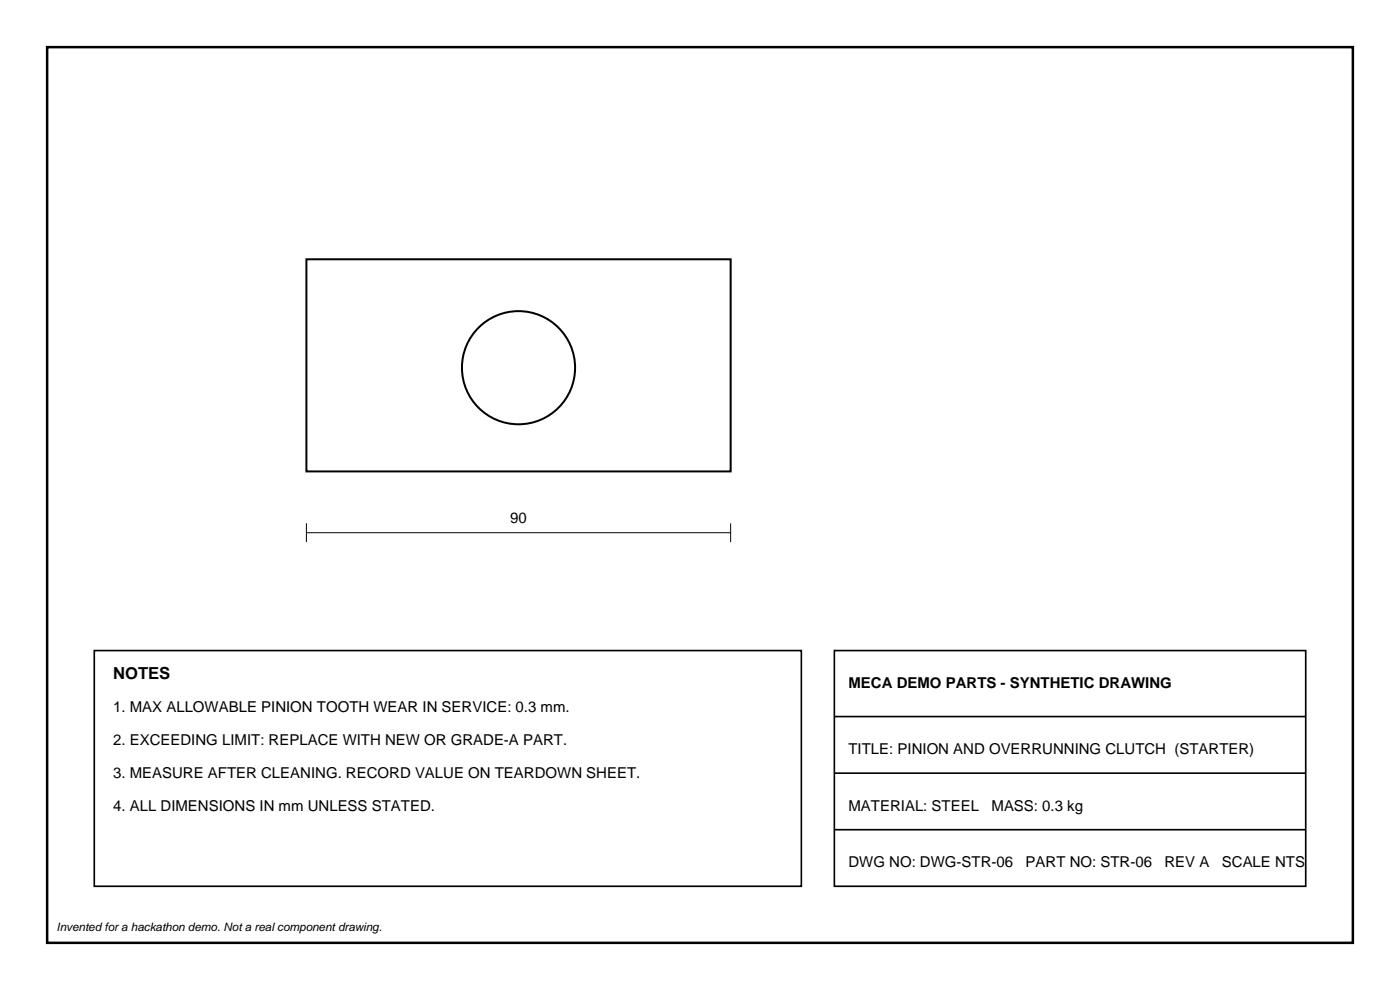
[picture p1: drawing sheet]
<svg xmlns="http://www.w3.org/2000/svg" width="297mm" height="210mm" viewBox="0 0 297 210" stroke-linecap="round" stroke-linejoin="round" font-family="sans-serif">
<defs><g id="words">
<text font-size="3.5" x="24" y="144">NOTES</text>
<g font-size="3.2">
<text x="108.2" y="111">90</text>
<text x="180" y="146">MECA DEMO PARTS - SYNTHETIC DRAWING</text>
<text x="24" y="151">1. MAX ALLOWABLE PINION TOOTH WEAR IN SERVICE: 0.3 mm.</text>
<text x="24" y="158">2. EXCEEDING LIMIT: REPLACE WITH NEW OR GRADE-A PART.</text>
<text x="180" y="160">TITLE: PINION AND OVERRUNNING CLUTCH (STARTER)</text>
<text x="24" y="165">3. MEASURE AFTER CLEANING. RECORD VALUE ON TEARDOWN SHEET.</text>
<text x="24" y="172">4. ALL DIMENSIONS IN mm UNLESS STATED.</text>
<text x="180" y="172">MATERIAL: STEEL</text>
<text x="210.3" y="172">MASS: 0.3 kg</text>
<text x="180" y="184">DWG NO: DWG-STR-06</text>
<text x="217.6" y="184">PART NO: STR-06</text>
<text x="247" y="184">REV A</text>
<text x="259.2" y="184">SCALE NTS</text>
</g>
<text font-size="2.5" x="12" y="197.5">Invented for a hackathon demo. Not a real component drawing.</text>
</g></defs>
<path d="M10 10h277v190h-277z" fill="none" stroke="#000" stroke-width=".53"/>
<g fill="none" stroke="#000" stroke-width=".42">
<path d="M65 55h90v45h-90z"/>
<circle cx="110" cy="78" r="12"/>
</g>
<path d="M65 113h90M65 111v4M155 111v4" fill="none" stroke="#000" stroke-width=".21"/>
<path d="M20 138h150v50h-150zM177 138h100v50h-100zM177 152h100M177 176h100M177 164h100" fill="none" stroke="#000" stroke-width=".35"/>
<use href="#words"/>
</svg>
